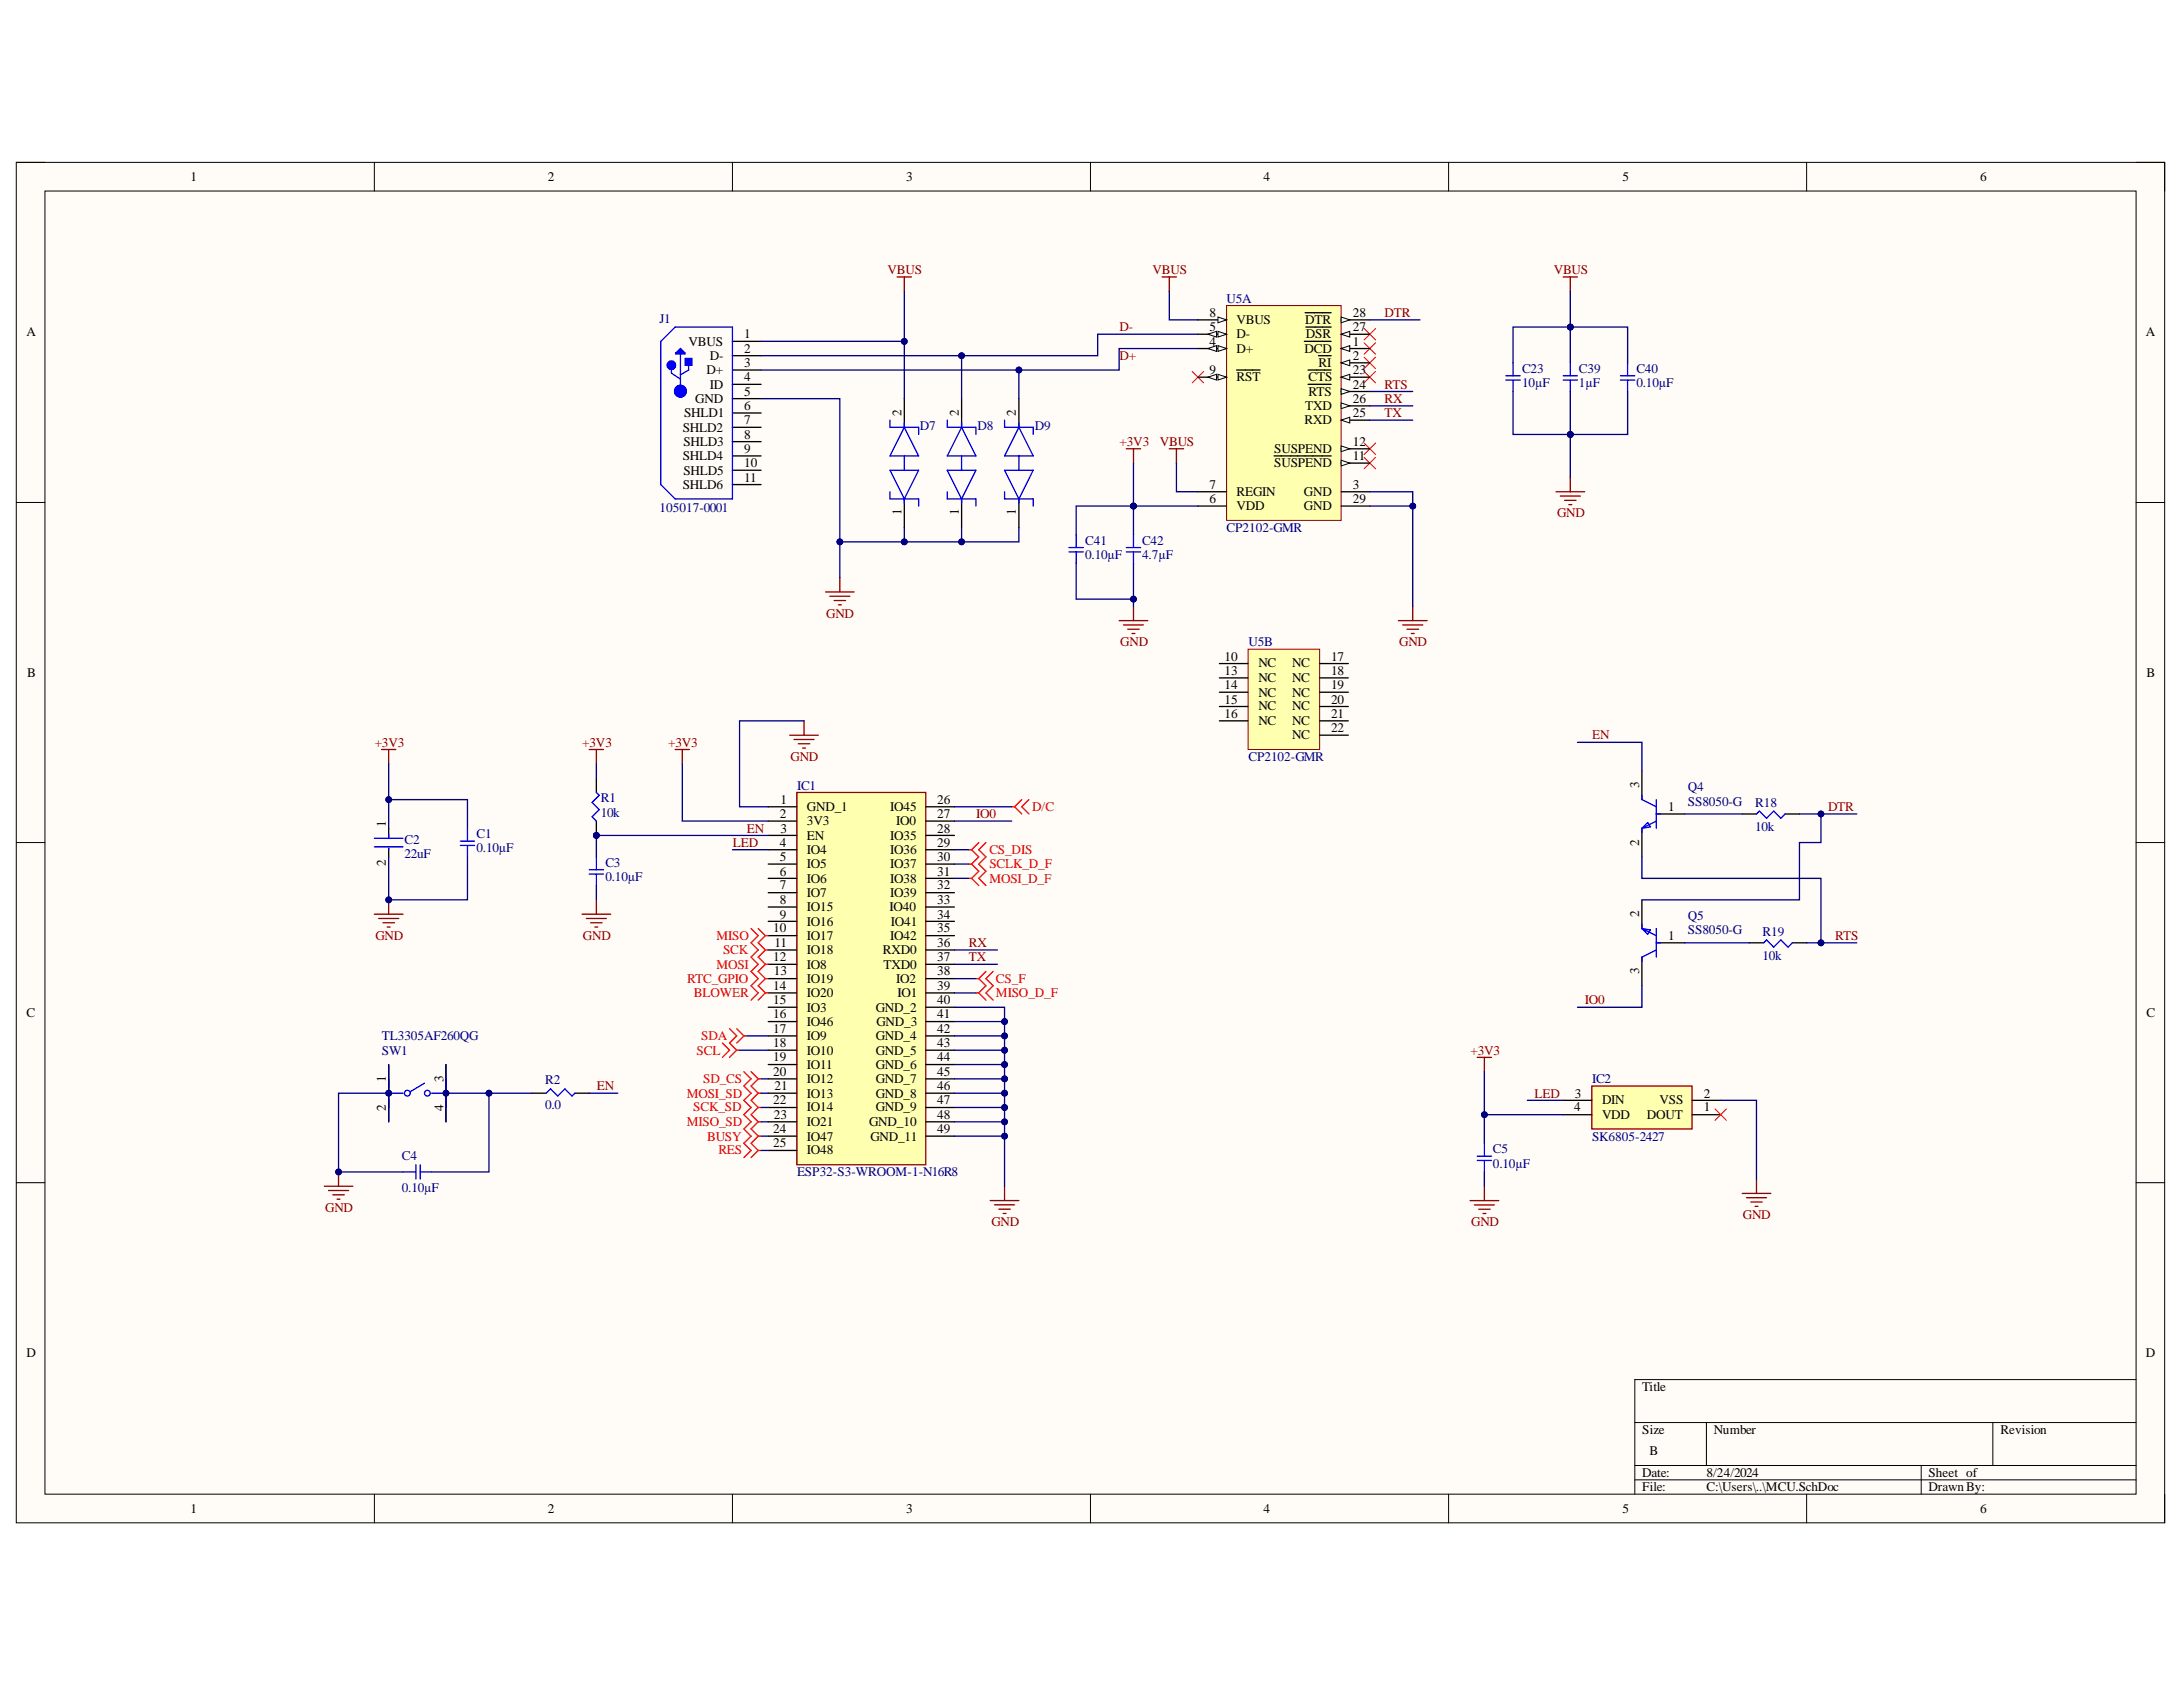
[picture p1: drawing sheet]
<svg xmlns="http://www.w3.org/2000/svg" width="279mm" height="216mm" viewBox="0 0 279 216" stroke-linecap="round" stroke-linejoin="round" font-family="sans-serif">
<defs><g id="words">
<g font-size="1.7">
<text x="24.4" y="23.2">1</text>
<text x="70.1" y="23.2">2</text>
<text x="116" y="23.2">3</text>
<text x="161.7" y="23.2">4</text>
<text x="207.7" y="23.2">5</text>
<text x="253.4" y="23.2">6</text>
<text x="154.8" y="40.6">8</text>
<text x="158.3" y="41.4">VBUS</text>
<text x="167.1" y="41.4">DTR</text>
<text x="173.1" y="40.6">28</text>
<text x="3.4" y="43.1">A</text>
<text x="88.1" y="44.2">VBUS</text>
<text x="90.4" y="47.9">D+</text>
<text x="90.8" y="46.1">D-</text>
<text x="95.2" y="43.3">1</text>
<text x="95.2" y="45.2">2</text>
<text x="95.2" y="46.9">3</text>
<text x="154.8" y="44.2">4</text>
<text x="154.8" y="42.4">5</text>
<text x="154.8" y="47.9">9</text>
<text x="158.3" y="45.2">D+</text>
<text x="158.3" y="43.3">D-</text>
<text x="167" y="45.2">DCD</text>
<text x="167.1" y="43.3">DSR</text>
<text x="168.8" y="46.9">RI</text>
<text x="173.1" y="44.2">1</text>
<text x="173.1" y="46.1">2</text>
<text x="173.1" y="47.9">23</text>
<text x="173.1" y="42.4">27</text>
<text x="274.7" y="43.1">A</text>
<text x="87.5" y="53.4">SHLD1</text>
<text x="89" y="51.6">GND</text>
<text x="90.8" y="49.7">ID</text>
<text x="95.2" y="48.8">4</text>
<text x="95.2" y="50.7">5</text>
<text x="95.2" y="52.4">6</text>
<text x="115.4" y="53.2" transform="rotate(-90 115.4 53.2)">2</text>
<text x="122.7" y="53.2" transform="rotate(-90 122.7 53.2)">2</text>
<text x="130" y="53.2" transform="rotate(-90 130 53.2)">2</text>
<text x="158.3" y="48.8">RST</text>
<text x="167.1" y="52.4">TXD</text>
<text x="167.5" y="48.8">CTS</text>
<text x="167.5" y="50.7">RTS</text>
<text x="173.1" y="49.7">24</text>
<text x="173.1" y="53.4">25</text>
<text x="173.1" y="51.6">26</text>
<text x="87.4" y="55.2">SHLD2</text>
<text x="87.4" y="58.9">SHLD4</text>
<text x="87.5" y="57.1">SHLD3</text>
<text x="95.2" y="54.3">7</text>
<text x="95.2" y="56.2">8</text>
<text x="95.2" y="57.9">9</text>
<text x="95.2" y="59.8">10</text>
<text x="163.1" y="59.8">SUSPEND</text>
<text x="163.1" y="57.9">SUSPEND</text>
<text x="167" y="54.3">RXD</text>
<text x="173.1" y="58.9">11</text>
<text x="173.1" y="57.1">12</text>
<text x="87.4" y="62.6">SHLD6</text>
<text x="87.5" y="60.7">SHLD5</text>
<text x="95.2" y="61.7">11</text>
<text x="115.4" y="66" transform="rotate(-90 115.4 66)">1</text>
<text x="122.7" y="66" transform="rotate(-90 122.7 66)">1</text>
<text x="130" y="66" transform="rotate(-90 130 66)">1</text>
<text x="154.8" y="64.4">6</text>
<text x="154.8" y="62.6">7</text>
<text x="158.3" y="65.3">VDD</text>
<text x="158.3" y="63.4">REGIN</text>
<text x="166.9" y="63.4">GND</text>
<text x="166.9" y="65.3">GND</text>
<text x="173.1" y="62.6">3</text>
<text x="173.1" y="64.4">29</text>
<text x="3.5" y="86.6">B</text>
<text x="156.7" y="84.6">10</text>
<text x="156.7" y="86.3">13</text>
<text x="156.7" y="88.2">14</text>
<text x="161.1" y="85.4">NC</text>
<text x="161.1" y="87.3">NC</text>
<text x="161.1" y="89.1">NC</text>
<text x="165.4" y="85.4">NC</text>
<text x="165.4" y="87.3">NC</text>
<text x="165.4" y="89.1">NC</text>
<text x="170.4" y="84.6">17</text>
<text x="170.4" y="86.3">18</text>
<text x="170.4" y="88.2">19</text>
<text x="274.7" y="86.6">B</text>
<text x="156.7" y="90.1">15</text>
<text x="156.7" y="91.8">16</text>
<text x="161.1" y="90.9">NC</text>
<text x="161.1" y="92.8">NC</text>
<text x="165.4" y="90.9">NC</text>
<text x="165.4" y="92.8">NC</text>
<text x="165.4" y="94.6">NC</text>
<text x="170.4" y="90.1">20</text>
<text x="170.4" y="91.8">21</text>
<text x="170.4" y="93.7">22</text>
<text x="209.8" y="100.9" transform="rotate(-90 209.8 100.9)">3</text>
<text x="49.4" y="105.8" transform="rotate(-90 49.4 105.8)">1</text>
<text x="99.8" y="104.7">2</text>
<text x="99.9" y="102.8">1</text>
<text x="99.9" y="106.6">3</text>
<text x="103.3" y="103.8">GND_1</text>
<text x="103.3" y="105.6">3V3</text>
<text x="103.3" y="107.5">EN</text>
<text x="113.9" y="103.8">IO45</text>
<text x="113.9" y="107.5">IO35</text>
<text x="114.7" y="105.6">IO0</text>
<text x="119.9" y="102.8">26</text>
<text x="119.9" y="104.7">27</text>
<text x="119.9" y="106.6">28</text>
<text x="213.5" y="103.8">1</text>
<text x="49.4" y="110.8" transform="rotate(-90 49.4 110.8)">2</text>
<text x="99.8" y="108.3">4</text>
<text x="99.8" y="110.2">5</text>
<text x="99.8" y="112.1">6</text>
<text x="99.8" y="113.8">7</text>
<text x="103.3" y="109.3">IO4</text>
<text x="103.3" y="111.1">IO5</text>
<text x="103.3" y="113">IO6</text>
<text x="113.9" y="109.3">IO36</text>
<text x="113.9" y="111.1">IO37</text>
<text x="113.9" y="113">IO38</text>
<text x="119.9" y="108.3">29</text>
<text x="119.9" y="110.2">30</text>
<text x="119.9" y="112.1">31</text>
<text x="119.9" y="113.8">32</text>
<text x="209.8" y="108.3" transform="rotate(-90 209.8 108.3)">2</text>
<text x="99" y="119.3">10</text>
<text x="99.8" y="115.7">8</text>
<text x="99.8" y="117.6">9</text>
<text x="103.3" y="114.8">IO7</text>
<text x="103.3" y="116.6">IO15</text>
<text x="103.3" y="118.5">IO16</text>
<text x="113.9" y="116.6">IO40</text>
<text x="113.9" y="114.8">IO39</text>
<text x="114" y="118.5">IO41</text>
<text x="119.9" y="115.7">33</text>
<text x="119.9" y="117.6">34</text>
<text x="119.9" y="119.3">35</text>
<text x="209.8" y="117.4" transform="rotate(-90 209.8 117.4)">2</text>
<text x="99" y="123.1">12</text>
<text x="99.1" y="124.8">13</text>
<text x="99.1" y="121.2">11</text>
<text x="103.3" y="120.3">IO17</text>
<text x="103.3" y="122.1">IO18</text>
<text x="103.3" y="124">IO8</text>
<text x="103.3" y="125.8">IO19</text>
<text x="113" y="122.1">RXD0</text>
<text x="113.1" y="124">TXD0</text>
<text x="113.9" y="120.3">IO42</text>
<text x="114.7" y="125.8">IO2</text>
<text x="119.9" y="121.2">36</text>
<text x="119.9" y="123.1">37</text>
<text x="119.9" y="124.8">38</text>
<text x="209.8" y="124.7" transform="rotate(-90 209.8 124.7)">3</text>
<text x="213.5" y="120.3">1</text>
<text x="3.4" y="130.2">C</text>
<text x="99" y="126.7">14</text>
<text x="99" y="128.5">15</text>
<text x="99" y="130.3">16</text>
<text x="103.3" y="127.6">IO20</text>
<text x="103.3" y="129.5">IO3</text>
<text x="103.3" y="131.3">IO46</text>
<text x="112.1" y="129.5">GND_2</text>
<text x="112.2" y="131.3">GND_3</text>
<text x="114.9" y="127.6">IO1</text>
<text x="119.9" y="126.7">39</text>
<text x="119.9" y="128.5">40</text>
<text x="119.9" y="130.3">41</text>
<text x="274.7" y="130.2">C</text>
<text x="99" y="132.2">17</text>
<text x="99" y="134">18</text>
<text x="99" y="135.8">19</text>
<text x="99" y="137.7">20</text>
<text x="103.3" y="133.1">IO9</text>
<text x="103.3" y="135">IO10</text>
<text x="103.3" y="136.8">IO11</text>
<text x="112.1" y="133.1">GND_4</text>
<text x="112.1" y="135">GND_5</text>
<text x="112.1" y="136.8">GND_6</text>
<text x="119.9" y="132.2">42</text>
<text x="119.9" y="134">43</text>
<text x="119.9" y="135.8">44</text>
<text x="119.9" y="137.7">45</text>
<text x="49.4" y="142.2" transform="rotate(-90 49.4 142.2)">2</text>
<text x="49.4" y="138.4" transform="rotate(-90 49.4 138.4)">1</text>
<text x="56.8" y="142.2" transform="rotate(-90 56.8 142.2)">4</text>
<text x="56.8" y="138.4" transform="rotate(-90 56.8 138.4)">3</text>
<text x="99" y="141.3">22</text>
<text x="99.1" y="143.2">23</text>
<text x="99.1" y="139.5">21</text>
<text x="103.3" y="138.6">IO12</text>
<text x="103.3" y="140.5">IO13</text>
<text x="103.3" y="142.2">IO14</text>
<text x="112.1" y="138.6">GND_7</text>
<text x="112.1" y="140.5">GND_8</text>
<text x="112.1" y="142.2">GND_9</text>
<text x="119.9" y="139.5">46</text>
<text x="119.9" y="141.3">47</text>
<text x="119.9" y="143.2">48</text>
<text x="201.5" y="142.2">4</text>
<text x="201.6" y="140.5">3</text>
<text x="205" y="141.3">DIN</text>
<text x="205" y="143.2">VDD</text>
<text x="210.8" y="143.2">DOUT</text>
<text x="212.4" y="141.3">VSS</text>
<text x="218.1" y="142.2">1</text>
<text x="218.1" y="140.5">2</text>
<text x="99" y="145">24</text>
<text x="99" y="146.8">25</text>
<text x="103.3" y="144.1">IO21</text>
<text x="103.3" y="146">IO47</text>
<text x="103.3" y="147.7">IO48</text>
<text x="111.2" y="144.1">GND_10</text>
<text x="111.4" y="146">GND_11</text>
<text x="119.9" y="145">49</text>
<text x="3.4" y="173.6">D</text>
<text x="274.7" y="173.6">D</text>
<text x="210.2" y="178">Title</text>
<text x="210.2" y="183.5">Size</text>
<text x="219.3" y="183.5">Number</text>
<text x="256" y="183.5">Revision</text>
<text x="210.2" y="189">Date:</text>
<text x="210.2" y="190.9">File:</text>
<text x="211.1" y="186.2">B</text>
<text x="218.4" y="189">8/24/2024</text>
<text x="218.4" y="190.9">C:\Users\..\MCU.SchDoc</text>
<text x="246.8" y="189">Sheet of</text>
<text x="246.8" y="190.9">DrawnBy:</text>
<text x="24.4" y="193.6">1</text>
<text x="70.1" y="193.6">2</text>
<text x="116" y="193.6">3</text>
<text x="161.7" y="193.6">4</text>
<text x="207.7" y="193.6">5</text>
<text x="253.4" y="193.6">6</text>
</g>
<g font-size="1.7" fill="#800000">
<text x="113.6" y="35">VBUS</text>
<text x="147.5" y="35">VBUS</text>
<text x="198.9" y="35">VBUS</text>
<text x="177.2" y="40.6">DTR</text>
<text x="143.3" y="42.4">D-</text>
<text x="143.3" y="46.1">D+</text>
<text x="177.2" y="49.7">RTS</text>
<text x="177.2" y="51.6">RX</text>
<text x="177.2" y="53.4">TX</text>
<text x="143.3" y="57.1">+3V3</text>
<text x="148.5" y="57.1">VBUS</text>
<text x="199.3" y="66.2">GND</text>
<text x="105.7" y="79.1">GND</text>
<text x="143.4" y="82.7">GND</text>
<text x="179.1" y="82.7">GND</text>
<text x="48" y="95.6">+3V3</text>
<text x="74.5" y="95.6">+3V3</text>
<text x="85.5" y="95.6">+3V3</text>
<text x="203.8" y="94.6">EN</text>
<text x="101.2" y="97.3">GND</text>
<text x="95.6" y="106.6">EN</text>
<text x="124.9" y="104.7">IO0</text>
<text x="234" y="103.8">DTR</text>
<text x="93.8" y="108.3">LED</text>
<text x="48" y="120.3">GND</text>
<text x="74.6" y="120.3">GND</text>
<text x="124" y="121.2">RX</text>
<text x="124" y="123.1">TX</text>
<text x="234.9" y="120.3">RTS</text>
<text x="202.8" y="128.5">IO0</text>
<text x="188.2" y="135">+3V3</text>
<text x="76.4" y="139.5">EN</text>
<text x="196.4" y="140.5">LED</text>
<text x="41.6" y="155.1">GND</text>
<text x="126.9" y="157">GND</text>
<text x="188.3" y="157">GND</text>
<text x="223.1" y="156">GND</text>
</g>
<g font-size="1.7" fill="#000080">
<text x="84.4" y="41.3">J1</text>
<text x="157" y="38.7">U5A</text>
<text x="194.8" y="47.7">C23</text>
<text x="202.1" y="47.7">C39</text>
<text x="209.4" y="47.7">C40</text>
<text x="194.8" y="49.6">10µF</text>
<text x="202.1" y="49.6">1µF</text>
<text x="209.4" y="49.6">0.10µF</text>
<text x="117.7" y="55.1">D7</text>
<text x="125.1" y="55.1">D8</text>
<text x="132.5" y="55.1">D9</text>
<text x="84.4" y="65.5">105017-0001</text>
<text x="138.9" y="69.7">C41</text>
<text x="138.9" y="71.6">0.10µF</text>
<text x="146.2" y="69.7">C42</text>
<text x="146.2" y="71.6">4.7µF</text>
<text x="157" y="68.1">CP2102-GMR</text>
<text x="159.8" y="82.7">U5B</text>
<text x="102" y="101.1">IC1</text>
<text x="159.8" y="97.3">CP2102-GMR</text>
<text x="216" y="101.2">Q4</text>
<text x="51.8" y="108">C2</text>
<text x="61" y="107.2">C1</text>
<text x="76.9" y="102.7">R1</text>
<text x="76.9" y="104.5">10k</text>
<text x="216" y="103.1">SS8050-G</text>
<text x="224.7" y="103.3">R18</text>
<text x="224.7" y="106.4">10k</text>
<text x="51.8" y="109.9">22uF</text>
<text x="61" y="109.1">0.10µF</text>
<text x="77.5" y="111">C3</text>
<text x="77.5" y="112.7">0.10µF</text>
<text x="216" y="117.7">Q5</text>
<text x="216" y="119.6">SS8050-G</text>
<text x="225.6" y="119.8">R19</text>
<text x="225.6" y="122.9">10k</text>
<text x="48.9" y="135">SW1</text>
<text x="48.9" y="133.1">TL3305AF260QG</text>
<text x="69.8" y="138.8">R2</text>
<text x="69.8" y="141.9">0.0</text>
<text x="203.8" y="138.6">IC2</text>
<text x="51.4" y="148.5">C4</text>
<text x="191.1" y="147.6">C5</text>
<text x="191.1" y="149.4">0.10µF</text>
<text x="203.8" y="146">SK6805-2427</text>
<text x="51.4" y="152.6">0.10µF</text>
<text x="102" y="150.5">ESP32-S3-WROOM-1-N16R8</text>
</g>
<g font-size="1.7" fill="#f00">
<text x="132.1" y="103.8">D/C</text>
<text x="126.6" y="113">MOSI_D_F</text>
<text x="126.6" y="111.1">SCLK_D_F</text>
<text x="126.6" y="109.3">CS_DIS</text>
<text x="88" y="125.8">RTC_GPIO</text>
<text x="91.7" y="124">MOSI</text>
<text x="91.7" y="120.3">MISO</text>
<text x="92.5" y="122.1">SCK</text>
<text x="127.5" y="125.8">CS_F</text>
<text x="88.8" y="127.6">BLOWER</text>
<text x="127.5" y="127.6">MISO_D_F</text>
<text x="89.2" y="135">SCL</text>
<text x="89.7" y="133.1">SDA</text>
<text x="87.9" y="140.5">MOSI_SD</text>
<text x="88.7" y="142.2">SCK_SD</text>
<text x="90" y="138.6">SD_CS</text>
<text x="87.9" y="144.1">MISO_SD</text>
<text x="90.5" y="146">BUSY</text>
<text x="91.9" y="147.7">RES</text>
</g>
</g></defs>
<path d="M2.1 20.8h275v174.1h-275z" fill-rule="evenodd" fill="#fffcf8"/>
<path d="M2.1 20.8h275v174.1h-275z" fill="none" stroke="#000" stroke-width=".13"/>
<path d="M5.8 24.4h267.6v166.8h-267.6z" fill-rule="evenodd" fill="#fffcf8"/>
<g fill="none" stroke="#000" stroke-width=".13">
<path d="M2.1 20.8h3.7M5.8 24.4h267.6v166.8h-267.6zM47.9 20.8v3.6M93.7 20.8v3.6M139.6 20.8v3.6M185.4 20.8v3.6M231.2 20.8v3.6M273.4 20.8h3.7v3.6M2.1 64.3h3.7M273.4 64.3h3.7M2.1 107.8h3.7M273.4 107.8h3.7"/>
<path d="M2.1 151.4h3.7M273.4 151.4h3.7M273.4 176.6h-64.2v14.6M47.9 191.2v3.7M93.7 191.2v3.7M139.6 191.2v3.7M185.4 191.2v3.7M209.2 182.1h64.2M209.2 187.6h64.2M209.2 189.4h64.2M218.4 182.1v5.5M231.2 191.2v3.7"/>
<path d="M245.9 187.6v3.6M255.1 182.1v5.5M277.1 191.2v3.7"/>
</g>
<circle cx="76.3" cy="106.9" r=".37" fill="#000080"/>
<circle cx="76.3" cy="106.9" r=".37" fill="none" stroke="#000080" stroke-width=".13"/>
<path d="M76.3 99.6v1.8M76.3 105.1v1.8" fill="none" stroke="#000" stroke-width=".17"/>
<circle cx="76.3" cy="106.9" r=".37" fill="#000080"/>
<circle cx="76.3" cy="106.9" r=".37" fill="none" stroke="#000080" stroke-width=".13"/>
<g fill="none" stroke="#00f" stroke-width=".17">
<path d="M75.4 111.9h1.8M75.4 111.3h1.8M76.3 101.4l.4 .4-.9 .9 .9 .9-.9 .9 .5 .6M76.3 109.7v1.6M76.3 111.9v1.4M49.7 139.9h1.9M49.7 138.1v3.6M54.3 138.6l-1.8 1.1M55.2 139.9h1.9M57.1 138.1v3.6M69.9 139.9l.6-.5 .9 .9 .9-.9 .9 .9 .4-.4M51.6 150h1.6"/>
<path d="M53.2 149.1v1.8M53.8 149.1v1.8M53.8 150h1.4"/>
<circle cx="52.1" cy="139.9" r=".37"/>
<circle cx="54.7" cy="139.9" r=".37"/>
</g>
<g fill="none" stroke="#800000" stroke-width=".17">
<path d="M75.4 95.9h1.8M76.3 95.9v1.9M86.4 95.9h1.8M87.3 95.9v1.9M101.1 94.1h3.6M101.6 94.6h2.6M102.2 95.2h1.4M102.7 95.7h.4M102.9 92.3v1.8M74.5 117h3.7M75 117.5h2.6M75.6 118.1h1.5"/>
<path d="M76.1 118.6h.4M76.3 115.2v1.8M41.5 151.8h3.7M42.1 152.4h2.5M42.6 152.9h1.5M43.1 153.5h.4M43.3 150v1.8M126.7 153.6h3.7M127.3 154.2h2.6M127.8 154.7h1.5M128.4 155.3h.4M128.6 151.8v1.8"/>
</g>
<path d="M49.7 136.2v7.4M57.1 136.2v7.4M68.1 139.9h1.8M73.6 139.9h1.8" fill="none" stroke="#000" stroke-width=".17"/>
<circle cx="43.3" cy="150" r=".37" fill="#000080"/>
<circle cx="43.3" cy="150" r=".37" fill="none" stroke="#000080" stroke-width=".13"/>
<path d="M47.9 107.3h3.7M47.9 108.4h3.7M49.7 106.7v.6M49.7 108.6v.1M58.9 108.2h1.8M58.9 107.6h1.8M59.8 106v1.6M59.8 108.2v1.5" fill="none" stroke="#00f" stroke-width=".17"/>
<path d="M49.7 106v1.3M49.7 108.6v1.1" fill="none" stroke="#000" stroke-width=".17"/>
<path d="M48.8 95.9h1.9M49.7 95.9v1.9M47.9 117h3.7M48.5 117.5h2.5M49 118.1h1.5M49.6 118.6h.3M49.7 115.2v1.8" fill="none" stroke="#800000" stroke-width=".17"/>
<circle cx="49.7" cy="115.2" r=".37" fill="#000080"/>
<circle cx="49.7" cy="115.2" r=".37" fill="none" stroke="#000080" stroke-width=".13"/>
<path d="M203.7 139h12.9v5.5h-12.9z" fill-rule="evenodd" fill="#ffffb0"/>
<g fill="none" stroke="#800000" stroke-width=".17">
<path d="M189.1 135.3h1.8M190 135.3v1.9M203.7 139h12.9v5.5h-12.9zM188.2 153.7h3.6M188.7 154.2h2.6M189.3 154.8h1.4M189.8 155.3h.4M190 151.8v1.9M223 152.7h3.7M223.5 153.3h2.6M224.1 153.8h1.5M224.6 154.4h.4"/>
<path d="M224.8 150.9v1.8"/>
</g>
<g fill="none" stroke="#000" stroke-width=".17">
<path d="M93.7 43.7h3.7M93.7 45.5h3.7M93.7 47.4h3.7M93.7 49.2h3.7M93.7 51h3.7M93.7 52.9h3.7M93.7 54.7h3.7M93.7 56.5h3.7M93.7 58.3h3.7M210.1 98.7v3.6M210.1 106v3.7M210.1 115.2v3.6"/>
<path d="M212 104.2h3.6M223 104.2h1.8M228.5 104.2h1.8M210.1 122.5v3.7M212 120.7h3.6M223.9 120.7h1.8M229.4 120.7h1.8M200.1 142.7h3.6M200.1 140.8h3.6M216.6 142.7h3.6M216.6 140.8h3.6"/>
</g>
<g fill="none" stroke="#00f" stroke-width=".17">
<path d="M85.9 47v.8l1.2 .7M86.5 45.2l.6-.6 .6 .6v.1h-1.2zM86.5 45.2h1M87.1 45.3v4.8M87.1 44.7l-.3 .3h.6l-.3-.1M88.1 46.5v.9l-1 .6M93.7 41.9h-7.3l-1.8 1.8v18.3l1.8 1.9M210.1 106l.8-.7 .3 .5zM210.1 101.8v.5l1.9 1M210.1 106v.6M210.1 118.3v.5M210.1 118.8l1.1 .2-.3 .6z"/>
<path d="M210.1 118.8l1.9 .9M212 102.3v3.7M212 118.8v3.7M212 105.1l-1.9 .9M212 104.2h.5M224.8 104.2l.4-.4 .9 .9 .9-.9 .9 .9 .6-.5M212 121.6l-1.9 .9v.5M212 120.7h.5M225.7 120.7l.4-.4 .9 .9 .9-.9 1 .9 .5-.5M189.1 148.5h1.8M189.1 148h1.8M190 146.3v1.7"/>
<path d="M190 148.5v1.5"/>
</g>
<path d="M219.5 141.9l1.5 1.5M221 141.9l-1.5 1.5" fill="none" stroke="#f00" stroke-width=".13"/>
<path d="M87.7 45.9h.9v.8h-.9z" fill-rule="evenodd" fill="#00f"/>
<g fill="none" stroke="#00f" stroke-width=".17">
<path d="M87.7 45.9h.9v.8h-.9zM93.7 41.9v22h-7.3M113.9 53.8v.9h3.7v.9M115.7 54.7l1.9 3.6h-3.7zM115.7 54.1v.6M115.7 58.3v1.9M121.2 53.8v.9h3.7v.9M123.1 54.7l1.8 3.6h-3.7zM123.1 54.1v.6M123.1 58.3v1.9M128.6 53.8v.9h3.6v.9M130.4 54.7l1.8 3.6h-3.6z"/>
<path d="M130.4 54.1v.6M130.4 58.3v1.9M192.7 48.6h1.9M192.7 48.1h1.9M193.7 46.4v1.7M193.7 48.6v1.5M200.1 48.6h1.8M200.1 48.1h1.8M201 46.4v1.7M201 48.6v1.5M207.4 48.6h1.8M207.4 48.1h1.8"/>
<path d="M208.3 46.4v1.7M208.3 48.6v1.5M113.9 62.9v1h3.7v.9M113.9 60.2h3.7l-1.9 3.7zM115.7 63.9v.5M121.2 62.9v1h3.7v.9M121.2 60.2h3.7l-1.8 3.7zM123.1 63.9v.5M128.6 62.9v1h3.6v.9M128.6 60.2h3.6l-1.8 3.7zM130.4 63.9v.5M136.8 70.6h1.9"/>
<path d="M136.8 70.1h1.9M137.7 68.4v1.7M137.7 70.6v1.5M144.2 70.6h1.8M144.2 70.1h1.8M145.1 68.4v1.7M145.1 70.6v1.5"/>
</g>
<g fill="none" stroke="#00f" stroke-width=".93">
<circle cx="85.9" cy="46.7" r=".15"/>
<circle cx="87.1" cy="50.1" r=".36"/>
</g>
<path d="M115.7 51v3.7M123.1 51v3.7M130.4 51v3.7M93.7 62h3.7M93.7 60.2h3.7M115.7 63.9v3.6M123.1 63.9v3.6M130.4 63.9v3.6" fill="none" stroke="#000" stroke-width=".17"/>
<g fill="none" stroke="#800000" stroke-width=".17">
<path d="M114.8 35.4h1.9M115.7 35.4v1.9M148.7 35.4h1.9M149.7 35.4v1.9M200.1 35.4h1.8M201 35.4v1.9M144.2 57.4h1.8M145.1 57.4v1.9M149.7 57.4h1.8M150.6 57.4v1.9M105.7 75.8h3.6M106.2 76.3h2.6"/>
<path d="M106.8 76.9h1.4M107.3 77.4h.4M107.5 73.9v1.9M143.2 79.4h3.7M143.8 80h2.6M145.1 77.6v1.8M179 79.4h3.7M179.5 80h2.6M180.8 77.6v1.8M199.1 62.9h3.7M199.7 63.5h2.6M200.2 64h1.5"/>
<path d="M200.8 64.6h.4M201 61.1v1.8M144.3 80.5h1.5M144.9 81.1h.4M180.1 80.5h1.5M180.6 81.1h.4"/>
</g>
<g fill="none" stroke="#f00" stroke-width=".13">
<path d="M152.6 47.5l1.5 1.5M154.1 47.5l-1.5 1.5M174.6 42l1.5 1.5M174.6 43.9l1.5 1.4M174.6 45.7l1.5 1.5M174.6 56.7l1.5 1.5M174.6 58.5l1.5 1.5M174.6 47.5l1.5 1.5M176.1 42l-1.5 1.5M176.1 43.9l-1.5 1.4M176.1 45.7l-1.5 1.5M176.1 56.7l-1.5 1.5"/>
<path d="M176.1 58.5l-1.5 1.5M176.1 47.5l-1.5 1.5"/>
</g>
<path d="M102 101.4h16.5v47.7h-16.5z" fill-rule="evenodd" fill="#ffffb0"/>
<path d="M102 101.4h16.5v47.7h-16.5z" fill="none" stroke="#800000" stroke-width=".17"/>
<g fill="none" stroke="#000" stroke-width=".17">
<path d="M98.3 103.3h3.7M98.3 105.1h3.7M98.3 106.9h3.7M98.3 108.7h3.7M98.3 110.6h3.7M98.3 112.4h3.7M98.3 114.2h3.7M98.3 116.1h3.7M98.3 117.9h3.7M98.3 119.7h3.7M118.5 103.3h3.7M118.5 105.1h3.7"/>
<path d="M118.5 106.9h3.7M118.5 108.7h3.7M118.5 110.6h3.7M118.5 112.4h3.7M118.5 114.2h3.7M118.5 116.1h3.7M118.5 117.9h3.7M118.5 119.7h3.7M98.3 121.6h3.7M98.3 123.4h3.7M98.3 125.2h3.7M98.3 127.1h3.7"/>
<path d="M98.3 128.9h3.7M98.3 130.7h3.7M98.3 132.6h3.7M98.3 134.4h3.7M98.3 136.2h3.7M98.3 138.1h3.7M98.3 139.9h3.7M118.5 121.6h3.7M118.5 123.4h3.7M118.5 125.2h3.7M118.5 127.1h3.7M118.5 128.9h3.7"/>
<path d="M118.5 130.7h3.7M118.5 132.6h3.7M118.5 134.4h3.7M118.5 136.2h3.7M118.5 138.1h3.7M118.5 139.9h3.7M98.3 141.7h3.7M98.3 143.6h3.7M98.3 145.4h3.7M98.3 147.2h3.7M118.5 141.7h3.7M118.5 143.6h3.7"/>
<path d="M118.5 145.4h3.7"/>
</g>
<path d="M157 39.1h14.7v27.5h-14.7z" fill-rule="evenodd" fill="#ffffb0"/>
<path d="M157 39.1h14.7v27.5h-14.7z" fill="none" stroke="#800000" stroke-width=".13"/>
<path d="M171.6 44.6h3.7" fill="none" stroke="#000" stroke-width=".17"/>
<path d="M171.7 44.6l1.1-.4v.8z" fill="#f8fcff"/>
<path d="M171.7 44.6l1.1-.4v.8z" fill="none" stroke="#000" stroke-width=".13"/>
<path d="M166.9 43.7h3.5M171.6 46.4h3.7" fill="none" stroke="#000" stroke-width=".17"/>
<path d="M171.7 46.4l1.1-.3v.7z" fill="#f8fcff"/>
<path d="M171.7 46.4l1.1-.3v.7z" fill="none" stroke="#000" stroke-width=".13"/>
<path d="M153.3 44.6h3.7M168.8 45.5h1.6M171.6 62.9h3.7" fill="none" stroke="#000" stroke-width=".17"/>
<path d="M155.9 44.2l1.1 .4-1.1 .4z" fill="#f8fcff"/>
<path d="M155.9 44.2l1.1 .4-1.1 .4z" fill="none" stroke="#000" stroke-width=".13"/>
<path d="M154.6 44.6l1.1-.4v.8z" fill="#f8fcff"/>
<path d="M154.6 44.6l1.1-.4v.8z" fill="none" stroke="#000" stroke-width=".13"/>
<path d="M153.3 42.8h3.7" fill="none" stroke="#000" stroke-width=".17"/>
<path d="M155.9 42.4l1.1 .4-1.1 .3z" fill="#f8fcff"/>
<path d="M155.9 42.4l1.1 .4-1.1 .3z" fill="none" stroke="#000" stroke-width=".13"/>
<path d="M154.6 42.8l1.1-.4v.7z" fill="#f8fcff"/>
<path d="M154.6 42.8l1.1-.4v.7z" fill="none" stroke="#000" stroke-width=".13"/>
<path d="M153.3 40.9h3.7M153.3 64.8h3.7M153.3 62.9h3.7" fill="none" stroke="#000" stroke-width=".17"/>
<path d="M155.9 40.6l1.1 .3-1.1 .4z" fill="#f8fcff"/>
<path d="M155.9 40.6l1.1 .3-1.1 .4z" fill="none" stroke="#000" stroke-width=".13"/>
<path d="M153.3 48.3h3.7" fill="none" stroke="#000" stroke-width=".17"/>
<path d="M155.9 47.9l1.1 .4-1.1 .3z" fill="#f8fcff"/>
<path d="M155.9 47.9l1.1 .4-1.1 .3z" fill="none" stroke="#000" stroke-width=".13"/>
<path d="M154.6 48.3l1.1-.4v.7z" fill="#f8fcff"/>
<path d="M154.6 48.3l1.1-.4v.7z" fill="none" stroke="#000" stroke-width=".13"/>
<path d="M158.3 47.4h3M171.6 59.3h3.7" fill="none" stroke="#000" stroke-width=".17"/>
<path d="M171.7 58.9l1.1 .4-1.1 .3z" fill="#f8fcff"/>
<path d="M171.7 58.9l1.1 .4-1.1 .3z" fill="none" stroke="#000" stroke-width=".13"/>
<path d="M163.1 58.3h7.3M171.6 57.4h3.7" fill="none" stroke="#000" stroke-width=".17"/>
<path d="M171.7 57.1l1.1 .3-1.1 .4z" fill="#f8fcff"/>
<path d="M171.7 57.1l1.1 .3-1.1 .4z" fill="none" stroke="#000" stroke-width=".13"/>
<path d="M171.6 48.3h3.7" fill="none" stroke="#000" stroke-width=".17"/>
<path d="M171.7 48.3l1.1-.4v.7z" fill="#f8fcff"/>
<path d="M171.7 48.3l1.1-.4v.7z" fill="none" stroke="#000" stroke-width=".13"/>
<path d="M167.4 47.4h3M171.6 50.1h3.7" fill="none" stroke="#000" stroke-width=".17"/>
<path d="M171.7 49.7l1.1 .4-1.1 .4z" fill="#f8fcff"/>
<path d="M171.7 49.7l1.1 .4-1.1 .4z" fill="none" stroke="#000" stroke-width=".13"/>
<path d="M167.4 49.2h3M171.6 53.8h3.7" fill="none" stroke="#000" stroke-width=".17"/>
<path d="M171.7 53.8l1.1-.4v.7z" fill="#f8fcff"/>
<path d="M171.7 53.8l1.1-.4v.7z" fill="none" stroke="#000" stroke-width=".13"/>
<path d="M171.6 51.9h3.7" fill="none" stroke="#000" stroke-width=".17"/>
<path d="M171.7 51.6l1.1 .3-1.1 .4z" fill="#f8fcff"/>
<path d="M171.7 51.6l1.1 .3-1.1 .4z" fill="none" stroke="#000" stroke-width=".13"/>
<path d="M171.6 42.8h3.7" fill="none" stroke="#000" stroke-width=".17"/>
<path d="M171.7 42.8l1.1-.4v.7z" fill="#f8fcff"/>
<path d="M171.7 42.8l1.1-.4v.7z" fill="none" stroke="#000" stroke-width=".13"/>
<path d="M167.1 41.9h3.3M171.6 40.9h3.7" fill="none" stroke="#000" stroke-width=".17"/>
<path d="M171.7 40.6l1.1 .3-1.1 .4z" fill="#f8fcff"/>
<path d="M171.7 40.6l1.1 .3-1.1 .4z" fill="none" stroke="#000" stroke-width=".13"/>
<path d="M167 40h3.4M171.6 64.8h3.7" fill="none" stroke="#000" stroke-width=".17"/>
<path d="M159.7 83.1h9.2v12.8h-9.2z" fill-rule="evenodd" fill="#ffffb0"/>
<path d="M159.7 83.1h9.2v12.8h-9.2z" fill="none" stroke="#800000" stroke-width=".13"/>
<path d="M156.1 84.9h3.6M156.1 86.8h3.6M156.1 88.6h3.6M156.1 90.4h3.6M156.1 92.3h3.6M168.9 84.9h3.7M168.9 86.8h3.7M168.9 88.6h3.7M168.9 90.4h3.7M168.9 92.3h3.7M168.9 94.1h3.7" fill="none" stroke="#000" stroke-width=".17"/>
<g fill="none" stroke="#f00" stroke-width=".17">
<path d="M96.1 118.8l.9 .9-.9 1 .9 .9-.9 .9 .9 .9-.9 .9 .9 .9-.9 1 .9 .9-.9 .9M97 118.8l1 .9M98 119.7l-1 1 1 .9M98 119.7h.3M124 112.4h.4M124 110.6h.4M124 108.7h.4M124.4 112.4l.9 .9M124.4 110.6l.9 .9-.9 .9M124.4 108.7l.9 1-.9 .9M125.3 107.8l-.9 .9M126.2 107.8l-.9 .9 .9 1-.9 .9 .9 .9-.9 .9 .9 .9"/>
<path d="M129.5 103.3h.4M129.9 103.3l.9 .9M130.8 102.3l-.9 1M131.7 102.3l-.9 1 .9 .9M92.5 133.5l.9 .9-.9 .9M93.4 131.7l.9 .9-.9 .9 .9 .9M94.3 134.4l-.9 .9M94.3 134.4h.4M94.3 131.7l.9 .9M95.2 137.2l.9 .9-.9 .9 .9 .9-.9 .9 .9 .9-.9 1 .9 .9-.9 .9 .9 .9-.9 .9 .9 .9-.9 1M95.2 132.6l-.9 .9M95.2 132.6h.4"/>
<path d="M96.1 137.2l.9 .9M97 139.9l-.9 .9 .9 .9M97 138.1l-.9 .9 .9 .9M97 139.9h.4M97 138.1h.4M98 125.2h.3M98 127.1l-1 .9M98 125.2l-1 1 1 .9M98 127.1h.3M98 123.4l-1 .9 1 .9M98 121.6l-1 .9 1 .9M98 123.4h.3"/>
<path d="M98 121.6h.3M124.9 125.2h.4M124.9 127.1h.4M125.3 125.2l.9 1-.9 .9M125.3 127.1l.9 .9M126.2 124.3l-.9 .9M127.1 124.3l-.9 .9 .9 1-.9 .9 .9 .9M97 147.2l-.9 1M97 145.4l-.9 .9 .9 .9M97 147.2h.4M97 143.6l-.9 .9 .9 .9M97 145.4h.4"/>
<path d="M97 141.7l-.9 1 .9 .9M97 143.6h.4M97 141.7h.4"/>
</g>
<path d="M76.3 97.8v1.8M102.9 92.3h-8.2v11h3.6M122.2 128.9h6.4v22.9" fill="none" stroke="#000080" stroke-width=".17"/>
<circle cx="128.6" cy="130.7" r=".37" fill="#000080"/>
<circle cx="128.6" cy="130.7" r=".37" fill="none" stroke="#000080" stroke-width=".13"/>
<circle cx="128.6" cy="132.6" r=".37" fill="#000080"/>
<circle cx="128.6" cy="132.6" r=".37" fill="none" stroke="#000080" stroke-width=".13"/>
<circle cx="128.6" cy="134.4" r=".37" fill="#000080"/>
<circle cx="128.6" cy="134.4" r=".37" fill="none" stroke="#000080" stroke-width=".13"/>
<circle cx="128.6" cy="136.2" r=".36" fill="#000080"/>
<circle cx="128.6" cy="136.2" r=".36" fill="none" stroke="#000080" stroke-width=".13"/>
<circle cx="128.6" cy="138.1" r=".37" fill="#000080"/>
<circle cx="128.6" cy="138.1" r=".37" fill="none" stroke="#000080" stroke-width=".13"/>
<circle cx="128.6" cy="139.9" r=".37" fill="#000080"/>
<circle cx="128.6" cy="139.9" r=".37" fill="none" stroke="#000080" stroke-width=".13"/>
<circle cx="128.6" cy="141.7" r=".37" fill="#000080"/>
<circle cx="128.6" cy="141.7" r=".37" fill="none" stroke="#000080" stroke-width=".13"/>
<circle cx="128.6" cy="143.6" r=".36" fill="#000080"/>
<circle cx="128.6" cy="143.6" r=".36" fill="none" stroke="#000080" stroke-width=".13"/>
<circle cx="128.6" cy="145.4" r=".37" fill="#000080"/>
<circle cx="128.6" cy="145.4" r=".37" fill="none" stroke="#000080" stroke-width=".13"/>
<path d="M122.2 130.7h6.4" fill="none" stroke="#000080" stroke-width=".17"/>
<circle cx="128.6" cy="130.7" r=".37" fill="#000080"/>
<circle cx="128.6" cy="130.7" r=".37" fill="none" stroke="#000080" stroke-width=".13"/>
<path d="M122.2 132.6h6.4" fill="none" stroke="#000080" stroke-width=".17"/>
<circle cx="128.6" cy="132.6" r=".37" fill="#000080"/>
<circle cx="128.6" cy="132.6" r=".37" fill="none" stroke="#000080" stroke-width=".13"/>
<path d="M122.2 134.4h6.4" fill="none" stroke="#000080" stroke-width=".17"/>
<circle cx="128.6" cy="134.4" r=".37" fill="#000080"/>
<circle cx="128.6" cy="134.4" r=".37" fill="none" stroke="#000080" stroke-width=".13"/>
<path d="M122.2 136.2h6.4" fill="none" stroke="#000080" stroke-width=".17"/>
<circle cx="128.6" cy="136.2" r=".36" fill="#000080"/>
<circle cx="128.6" cy="136.2" r=".36" fill="none" stroke="#000080" stroke-width=".13"/>
<path d="M122.2 138.1h6.4" fill="none" stroke="#000080" stroke-width=".17"/>
<circle cx="128.6" cy="138.1" r=".37" fill="#000080"/>
<circle cx="128.6" cy="138.1" r=".37" fill="none" stroke="#000080" stroke-width=".13"/>
<path d="M122.2 139.9h6.4" fill="none" stroke="#000080" stroke-width=".17"/>
<circle cx="128.6" cy="139.9" r=".37" fill="#000080"/>
<circle cx="128.6" cy="139.9" r=".37" fill="none" stroke="#000080" stroke-width=".13"/>
<path d="M122.2 141.7h6.4" fill="none" stroke="#000080" stroke-width=".17"/>
<circle cx="128.6" cy="141.7" r=".37" fill="#000080"/>
<circle cx="128.6" cy="141.7" r=".37" fill="none" stroke="#000080" stroke-width=".13"/>
<path d="M122.2 143.6h6.4" fill="none" stroke="#000080" stroke-width=".17"/>
<circle cx="128.6" cy="143.6" r=".36" fill="#000080"/>
<circle cx="128.6" cy="143.6" r=".36" fill="none" stroke="#000080" stroke-width=".13"/>
<path d="M122.2 145.4h6.4" fill="none" stroke="#000080" stroke-width=".17"/>
<circle cx="128.6" cy="145.4" r=".37" fill="#000080"/>
<circle cx="128.6" cy="145.4" r=".37" fill="none" stroke="#000080" stroke-width=".13"/>
<path d="M87.3 97.8v7.3h11M98.3 106.9h-22v2.8" fill="none" stroke="#000080" stroke-width=".17"/>
<circle cx="76.3" cy="106.9" r=".37" fill="#000080"/>
<circle cx="76.3" cy="106.9" r=".37" fill="none" stroke="#000080" stroke-width=".13"/>
<path d="M76.3 113.3v1.9M57.1 136.2v7.4" fill="none" stroke="#000080" stroke-width=".17"/>
<circle cx="57.1" cy="139.9" r=".37" fill="#000080"/>
<circle cx="57.1" cy="139.9" r=".37" fill="none" stroke="#000080" stroke-width=".13"/>
<path d="M49.7 136.2v7.4" fill="none" stroke="#000080" stroke-width=".17"/>
<circle cx="49.7" cy="139.9" r=".37" fill="#000080"/>
<circle cx="49.7" cy="139.9" r=".37" fill="none" stroke="#000080" stroke-width=".13"/>
<path d="M57.1 139.9h11" fill="none" stroke="#000080" stroke-width=".17"/>
<circle cx="57.1" cy="139.9" r=".37" fill="#000080"/>
<circle cx="57.1" cy="139.9" r=".37" fill="none" stroke="#000080" stroke-width=".13"/>
<circle cx="62.6" cy="139.9" r=".37" fill="#000080"/>
<circle cx="62.6" cy="139.9" r=".37" fill="none" stroke="#000080" stroke-width=".13"/>
<path d="M62.6 139.9v10.1h-7.4" fill="none" stroke="#000080" stroke-width=".17"/>
<circle cx="62.6" cy="139.9" r=".37" fill="#000080"/>
<circle cx="62.6" cy="139.9" r=".37" fill="none" stroke="#000080" stroke-width=".13"/>
<path d="M49.7 139.9h-6.4v10.1h8.3M75.4 139.9h3.7" fill="none" stroke="#000080" stroke-width=".17"/>
<circle cx="43.3" cy="150" r=".37" fill="#000080"/>
<circle cx="43.3" cy="150" r=".37" fill="none" stroke="#000080" stroke-width=".13"/>
<circle cx="49.7" cy="139.9" r=".37" fill="#000080"/>
<circle cx="49.7" cy="139.9" r=".37" fill="none" stroke="#000080" stroke-width=".13"/>
<path d="M49.7 97.8v8.2" fill="none" stroke="#000080" stroke-width=".17"/>
<circle cx="49.7" cy="102.3" r=".37" fill="#000080"/>
<circle cx="49.7" cy="102.3" r=".37" fill="none" stroke="#000080" stroke-width=".13"/>
<path d="M49.7 102.3h10.1v3.7" fill="none" stroke="#000080" stroke-width=".17"/>
<circle cx="49.7" cy="102.3" r=".37" fill="#000080"/>
<circle cx="49.7" cy="102.3" r=".37" fill="none" stroke="#000080" stroke-width=".13"/>
<path d="M49.7 109.7v5.5h10.1v-5.5" fill="none" stroke="#000080" stroke-width=".17"/>
<circle cx="49.7" cy="115.2" r=".37" fill="#000080"/>
<circle cx="49.7" cy="115.2" r=".37" fill="none" stroke="#000080" stroke-width=".13"/>
<path d="M190 142.7v3.6M195.5 140.8h4.6M220.2 140.8h4.6v10.1" fill="none" stroke="#000080" stroke-width=".17"/>
<circle cx="190" cy="142.7" r=".36" fill="#000080"/>
<circle cx="190" cy="142.7" r=".36" fill="none" stroke="#000080" stroke-width=".13"/>
<path d="M122.2 105.1h7.3M190 137.2v5.5h10.1M190 150v1.8" fill="none" stroke="#000080" stroke-width=".17"/>
<circle cx="190" cy="142.7" r=".36" fill="#000080"/>
<circle cx="190" cy="142.7" r=".36" fill="none" stroke="#000080" stroke-width=".13"/>
<path d="M210.1 126.2v2.7h-8.2M215.6 120.7h8.3M231.2 120.7h6.4" fill="none" stroke="#000080" stroke-width=".17"/>
<circle cx="233.1" cy="120.7" r=".37" fill="#000080"/>
<circle cx="233.1" cy="120.7" r=".37" fill="none" stroke="#000080" stroke-width=".13"/>
<path d="M210.1 109.7v2.7h23v8.3" fill="none" stroke="#000080" stroke-width=".17"/>
<circle cx="233.1" cy="120.7" r=".37" fill="#000080"/>
<circle cx="233.1" cy="120.7" r=".37" fill="none" stroke="#000080" stroke-width=".13"/>
<path d="M215.6 104.2h7.4M230.3 104.2h7.3" fill="none" stroke="#000080" stroke-width=".17"/>
<circle cx="233.1" cy="104.2" r=".36" fill="#000080"/>
<circle cx="233.1" cy="104.2" r=".36" fill="none" stroke="#000080" stroke-width=".13"/>
<path d="M201.9 95h8.2v3.7M233.1 104.2v3.6h-2.8v7.4h-20.2" fill="none" stroke="#000080" stroke-width=".17"/>
<circle cx="233.1" cy="104.2" r=".36" fill="#000080"/>
<circle cx="233.1" cy="104.2" r=".36" fill="none" stroke="#000080" stroke-width=".13"/>
<path d="M175.3 64.8h5.5" fill="none" stroke="#000080" stroke-width=".17"/>
<circle cx="180.8" cy="64.8" r=".36" fill="#000080"/>
<circle cx="180.8" cy="64.8" r=".36" fill="none" stroke="#000080" stroke-width=".13"/>
<path d="M149.7 37.3v3.6h3.6M153.3 42.8h-12.8v2.7h-43.1M175.3 40.9h6.4M175.3 50.1h5.5M175.3 51.9h5.5M175.3 53.8h5.5M122.2 121.6h5.5M122.2 123.4h5.5" fill="none" stroke="#000080" stroke-width=".17"/>
<circle cx="123.1" cy="45.5" r=".37" fill="#000080"/>
<circle cx="123.1" cy="45.5" r=".37" fill="none" stroke="#000080" stroke-width=".13"/>
<path d="M153.3 44.6h-10.1v2.8h-45.8" fill="none" stroke="#000080" stroke-width=".17"/>
<circle cx="130.4" cy="47.4" r=".37" fill="#000080"/>
<circle cx="130.4" cy="47.4" r=".37" fill="none" stroke="#000080" stroke-width=".13"/>
<path d="M175.3 62.9h5.5v14.7" fill="none" stroke="#000080" stroke-width=".17"/>
<circle cx="180.8" cy="64.8" r=".36" fill="#000080"/>
<circle cx="180.8" cy="64.8" r=".36" fill="none" stroke="#000080" stroke-width=".13"/>
<path d="M137.7 72.1v4.6h7.4v.9" fill="none" stroke="#000080" stroke-width=".17"/>
<circle cx="145.1" cy="76.7" r=".37" fill="#000080"/>
<circle cx="145.1" cy="76.7" r=".37" fill="none" stroke="#000080" stroke-width=".13"/>
<path d="M145.1 72.1v4.6" fill="none" stroke="#000080" stroke-width=".17"/>
<circle cx="145.1" cy="76.7" r=".37" fill="#000080"/>
<circle cx="145.1" cy="76.7" r=".37" fill="none" stroke="#000080" stroke-width=".13"/>
<path d="M145.1 64.8h-7.4v3.6" fill="none" stroke="#000080" stroke-width=".17"/>
<circle cx="145.1" cy="64.8" r=".37" fill="#000080"/>
<circle cx="145.1" cy="64.8" r=".37" fill="none" stroke="#000080" stroke-width=".13"/>
<path d="M145.1 64.8v3.6" fill="none" stroke="#000080" stroke-width=".17"/>
<circle cx="145.1" cy="64.8" r=".37" fill="#000080"/>
<circle cx="145.1" cy="64.8" r=".37" fill="none" stroke="#000080" stroke-width=".13"/>
<path d="M145.1 59.3v5.5" fill="none" stroke="#000080" stroke-width=".17"/>
<circle cx="145.1" cy="64.8" r=".37" fill="#000080"/>
<circle cx="145.1" cy="64.8" r=".37" fill="none" stroke="#000080" stroke-width=".13"/>
<path d="M150.6 59.3v3.6h2.7M145.1 64.8h8.2" fill="none" stroke="#000080" stroke-width=".17"/>
<circle cx="145.1" cy="64.8" r=".37" fill="#000080"/>
<circle cx="145.1" cy="64.8" r=".37" fill="none" stroke="#000080" stroke-width=".13"/>
<path d="M193.7 46.4v-4.5h7.3v4.5" fill="none" stroke="#000080" stroke-width=".17"/>
<circle cx="201" cy="41.9" r=".37" fill="#000080"/>
<circle cx="201" cy="41.9" r=".37" fill="none" stroke="#000080" stroke-width=".13"/>
<path d="M201 41.9h7.3v4.5" fill="none" stroke="#000080" stroke-width=".17"/>
<circle cx="201" cy="41.9" r=".37" fill="#000080"/>
<circle cx="201" cy="41.9" r=".37" fill="none" stroke="#000080" stroke-width=".13"/>
<path d="M193.7 50.1v5.5h14.6v-5.5" fill="none" stroke="#000080" stroke-width=".17"/>
<circle cx="201" cy="55.6" r=".36" fill="#000080"/>
<circle cx="201" cy="55.6" r=".36" fill="none" stroke="#000080" stroke-width=".13"/>
<path d="M201 50.1v5.5" fill="none" stroke="#000080" stroke-width=".17"/>
<circle cx="201" cy="55.6" r=".36" fill="#000080"/>
<circle cx="201" cy="55.6" r=".36" fill="none" stroke="#000080" stroke-width=".13"/>
<path d="M201 55.6v5.5" fill="none" stroke="#000080" stroke-width=".17"/>
<circle cx="201" cy="55.6" r=".36" fill="#000080"/>
<circle cx="201" cy="55.6" r=".36" fill="none" stroke="#000080" stroke-width=".13"/>
<path d="M201 37.3v4.6" fill="none" stroke="#000080" stroke-width=".17"/>
<circle cx="201" cy="41.9" r=".37" fill="#000080"/>
<circle cx="201" cy="41.9" r=".37" fill="none" stroke="#000080" stroke-width=".13"/>
<path d="M130.4 47.4v3.6" fill="none" stroke="#000080" stroke-width=".17"/>
<circle cx="130.4" cy="47.4" r=".37" fill="#000080"/>
<circle cx="130.4" cy="47.4" r=".37" fill="none" stroke="#000080" stroke-width=".13"/>
<path d="M123.1 45.5v5.5" fill="none" stroke="#000080" stroke-width=".17"/>
<circle cx="123.1" cy="45.5" r=".37" fill="#000080"/>
<circle cx="123.1" cy="45.5" r=".37" fill="none" stroke="#000080" stroke-width=".13"/>
<path d="M97.4 43.7h18.3" fill="none" stroke="#000080" stroke-width=".17"/>
<circle cx="115.7" cy="43.7" r=".37" fill="#000080"/>
<circle cx="115.7" cy="43.7" r=".37" fill="none" stroke="#000080" stroke-width=".13"/>
<path d="M115.7 37.3v13.7" fill="none" stroke="#000080" stroke-width=".17"/>
<circle cx="115.7" cy="43.7" r=".37" fill="#000080"/>
<circle cx="115.7" cy="43.7" r=".37" fill="none" stroke="#000080" stroke-width=".13"/>
<path d="M115.7 67.5v1.8h-8.2" fill="none" stroke="#000080" stroke-width=".17"/>
<circle cx="115.7" cy="69.3" r=".37" fill="#000080"/>
<circle cx="115.7" cy="69.3" r=".37" fill="none" stroke="#000080" stroke-width=".13"/>
<circle cx="107.5" cy="69.3" r=".37" fill="#000080"/>
<circle cx="107.5" cy="69.3" r=".37" fill="none" stroke="#000080" stroke-width=".13"/>
<path d="M123.1 67.5v1.8h-7.4" fill="none" stroke="#000080" stroke-width=".17"/>
<circle cx="123.1" cy="69.3" r=".37" fill="#000080"/>
<circle cx="123.1" cy="69.3" r=".37" fill="none" stroke="#000080" stroke-width=".13"/>
<circle cx="115.7" cy="69.3" r=".37" fill="#000080"/>
<circle cx="115.7" cy="69.3" r=".37" fill="none" stroke="#000080" stroke-width=".13"/>
<path d="M130.4 67.5v1.8h-7.3" fill="none" stroke="#000080" stroke-width=".17"/>
<circle cx="123.1" cy="69.3" r=".37" fill="#000080"/>
<circle cx="123.1" cy="69.3" r=".37" fill="none" stroke="#000080" stroke-width=".13"/>
<path d="M97.4 51h10.1v22.9" fill="none" stroke="#000080" stroke-width=".17"/>
<circle cx="107.5" cy="69.3" r=".37" fill="#000080"/>
<circle cx="107.5" cy="69.3" r=".37" fill="none" stroke="#000080" stroke-width=".13"/>
<g fill="none" stroke="#000080" stroke-width=".17">
<path d="M93.7 108.7h4.6M122.2 112.4h1.8M122.2 110.6h1.8M122.2 108.7h1.8M122.2 103.3h7.3M94.7 134.4h3.6M95.6 132.6h2.7M97.4 139.9h.9M97.4 138.1h.9M122.2 125.2h2.7M122.2 127.1h2.7M97.4 147.2h.9"/>
<path d="M97.4 145.4h.9M97.4 143.6h.9M97.4 141.7h.9"/>
</g>
<use href="#words"/>
</svg>
